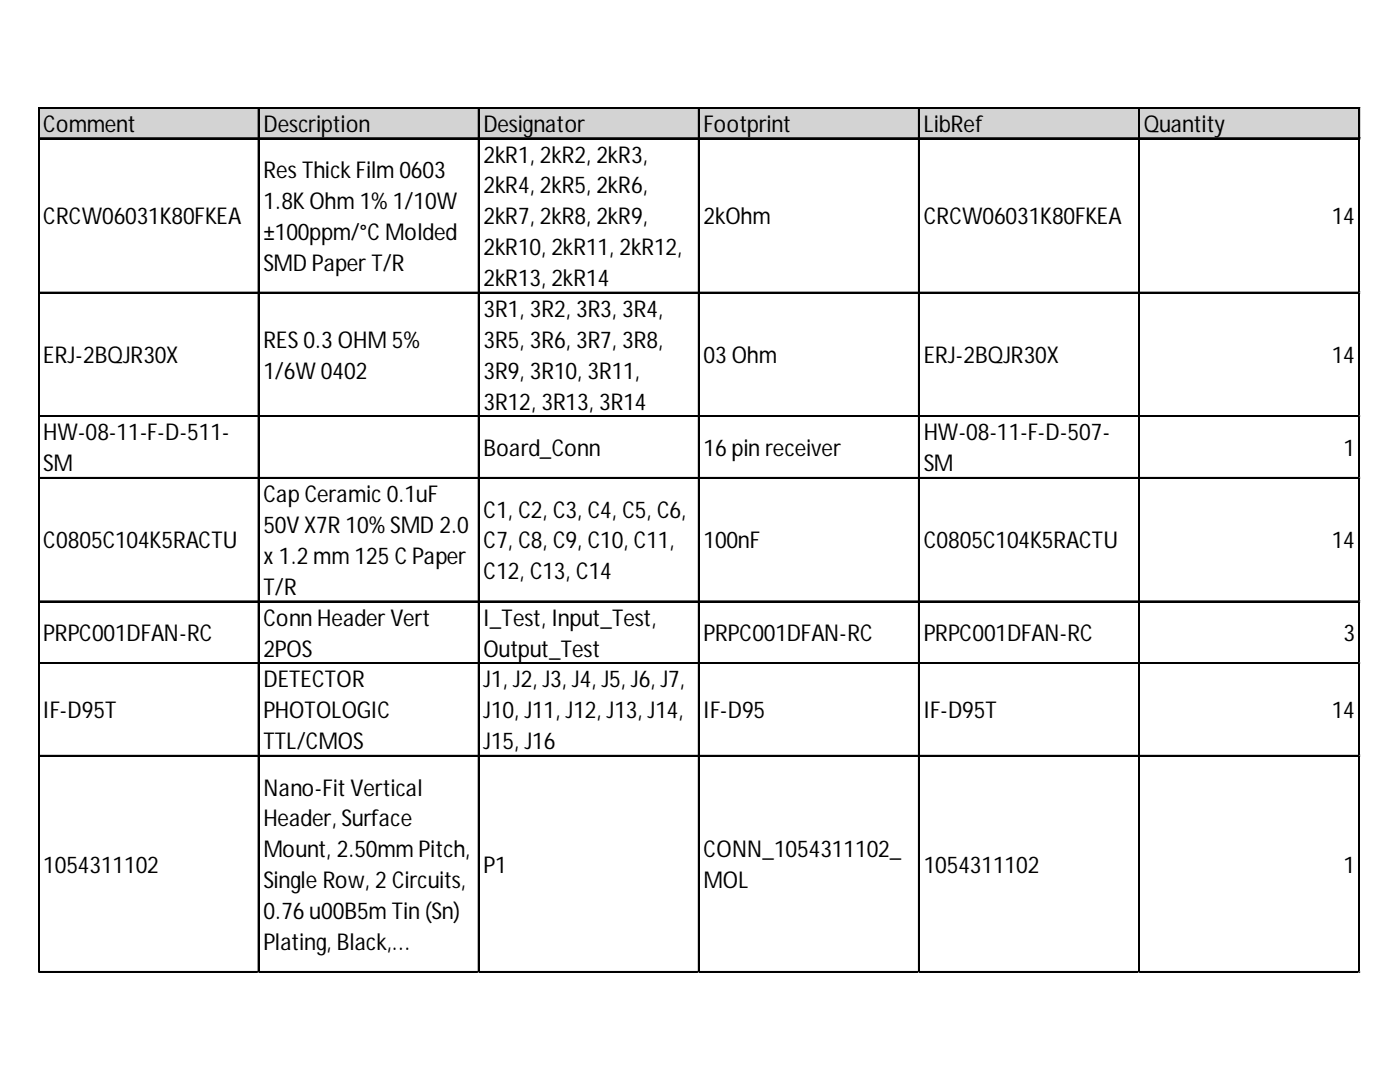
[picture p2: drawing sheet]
<svg xmlns="http://www.w3.org/2000/svg" width="279mm" height="216mm" viewBox="0 0 279 216" stroke-linecap="round" stroke-linejoin="round" font-family="sans-serif">
<defs><g id="words">
<g font-size="4.6">
<text x="8.6" y="26.3">Comment</text>
<text x="52.6" y="26.3">Description</text>
<text x="96.5" y="26.3">Designator</text>
<text x="140.4" y="26.3">Footprint</text>
<text x="184.3" y="26.3">LibRef</text>
<text x="228.3" y="26.3">Quantity</text>
<text x="52.6" y="35.5">Res Thick Film 0603</text>
<text x="96.5" y="32.4">2kR1, 2kR2, 2kR3,</text>
<text x="52.6" y="41.7">1.8K Ohm 1% 1/10W</text>
<text x="96.5" y="38.6">2kR4, 2kR5, 2kR6,</text>
<text x="8.6" y="44.8">CRCW06031K80FKEA</text>
<text x="52.6" y="47.8">±100ppm/°C Molded</text>
<text x="96.5" y="44.8">2kR7, 2kR8, 2kR9,</text>
<text x="140.4" y="44.8">2kOhm</text>
<text x="184.3" y="44.8">CRCW06031K80FKEA</text>
<text x="265.8" y="44.8">14</text>
<text x="52.6" y="54">SMD Paper T/R</text>
<text x="96.5" y="50.9">2kR10, 2kR11, 2kR12,</text>
<text x="96.5" y="57.1">2kR13, 2kR14</text>
<text x="96.5" y="63.2">3R1, 3R2, 3R3, 3R4,</text>
<text x="52.6" y="69.4">RES 0.3 OHM 5%</text>
<text x="96.5" y="69.4">3R5, 3R6, 3R7, 3R8,</text>
<text x="8.6" y="72.5">ERJ-2BQJR30X</text>
<text x="52.6" y="75.6">1/6W 0402</text>
<text x="96.5" y="75.6">3R9, 3R10, 3R11,</text>
<text x="140.4" y="72.5">03 Ohm</text>
<text x="184.3" y="72.5">ERJ-2BQJR30X</text>
<text x="265.8" y="72.5">14</text>
<text x="96.5" y="81.7">3R12, 3R13, 3R14</text>
<text x="8.6" y="87.9">HW-08-11-F-D-511-</text>
<text x="184.3" y="87.9">HW-08-11-F-D-507-</text>
<text x="8.6" y="94">SM</text>
<text x="96.5" y="91">Board_Conn</text>
<text x="140.4" y="91">16 pin receiver</text>
<text x="184.3" y="94">SM</text>
<text x="268.1" y="91">1</text>
<text x="52.6" y="100.2">Cap Ceramic 0.1uF</text>
<text x="52.6" y="106.4">50V X7R 10% SMD 2.0</text>
<text x="96.5" y="103.3">C1, C2, C3, C4, C5, C6,</text>
<text x="8.6" y="109.4">C0805C104K5RACTU</text>
<text x="52.6" y="112.5">x 1.2 mm 125 C Paper</text>
<text x="96.5" y="109.4">C7, C8, C9, C10, C11,</text>
<text x="140.4" y="109.4">100nF</text>
<text x="184.3" y="109.4">C0805C104K5RACTU</text>
<text x="265.8" y="109.4">14</text>
<text x="52.6" y="118.7">T/R</text>
<text x="96.5" y="115.6">C12, C13, C14</text>
<text x="52.6" y="124.8">Conn Header Vert</text>
<text x="96.5" y="124.8">I_Test, Input_Test,</text>
<text x="8.6" y="127.9">PRPC001DFAN-RC</text>
<text x="52.6" y="131">2POS</text>
<text x="96.5" y="131">Output_Test</text>
<text x="140.4" y="127.9">PRPC001DFAN-RC</text>
<text x="184.3" y="127.9">PRPC001DFAN-RC</text>
<text x="268.1" y="127.9">3</text>
<text x="52.6" y="137.2">DETECTOR</text>
<text x="96.5" y="137.2">J1, J2, J3, J4, J5, J6, J7,</text>
<text x="8.6" y="143.3">IF-D95T</text>
<text x="52.6" y="143.3">PHOTOLOGIC</text>
<text x="96.5" y="143.3">J10, J11, J12, J13, J14,</text>
<text x="140.4" y="143.3">IF-D95</text>
<text x="184.3" y="143.3">IF-D95T</text>
<text x="265.8" y="143.3">14</text>
<text x="52.6" y="149.5">TTL/CMOS</text>
<text x="96.5" y="149.5">J15, J16</text>
<text x="52.6" y="158.7">Nano-Fit Vertical</text>
<text x="52.6" y="164.9">Header, Surface</text>
<text x="52.6" y="171.1">Mount, 2.50mm Pitch,</text>
<text x="140.4" y="171.1">CONN_1054311102_</text>
<text x="8.6" y="174.1">1054311102</text>
<text x="52.6" y="177.2">Single Row, 2 Circuits,</text>
<text x="96.5" y="174.1">P1</text>
<text x="140.4" y="177.2">MOL</text>
<text x="184.3" y="174.1">1054311102</text>
<text x="268.1" y="174.1">1</text>
<text x="52.6" y="183.4">0.76 u00B5m Tin (Sn)</text>
<text x="52.6" y="189.5">Plating, Black,...</text>
</g>
</g></defs>
<path d="M7.8 21.6h263.7v6.2h-263.7z" fill="#d3d3d3"/>
<g fill="none" stroke="#000" stroke-width=".26">
<path d="M7.6 21.4v172.7M7.7 21.4v172.7M7.9 21.4h263.5M7.9 21.5h263.5M7.9 27.5h263.5M7.9 27.6h263.5M51.5 21.6v172.5M51.7 21.6v172.5M95.5 21.6v172.5M95.6 21.6v172.5M139.4 21.6v172.5M139.5 21.6v172.5"/>
<path d="M183.3 21.6v172.5M183.4 21.6v172.5M227.2 21.6v172.5M227.4 21.6v172.5M271.2 21.6v172.5M271.3 21.6v172.5M7.9 58.3h263.5M7.9 58.5h263.5M7.9 83h263.5M7.9 83.1h263.5M7.9 95.3h263.5M7.9 95.4h263.5"/>
<path d="M7.9 119.9h263.5M7.9 120.1h263.5M7.9 132.3h263.5M7.9 132.4h263.5M7.9 150.7h263.5M7.9 150.9h263.5M7.9 193.9h263.5M7.9 194h263.5"/>
</g>
<path d="M7.6 194.1v.1" fill="none" stroke="#e0e0e0" stroke-width=".26"/>
<path d="M7.6 194.1l.3 .1z" fill="#e0e0e0"/>
<path d="M51.5 194.1v.1" fill="none" stroke="#e0e0e0" stroke-width=".26"/>
<path d="M51.5 194.1l.3 .1z" fill="#e0e0e0"/>
<path d="M95.5 194.1v.1" fill="none" stroke="#e0e0e0" stroke-width=".26"/>
<path d="M95.5 194.1l.2 .1z" fill="#e0e0e0"/>
<path d="M139.4 194.1v.1" fill="none" stroke="#e0e0e0" stroke-width=".26"/>
<path d="M139.4 194.1l.2 .1z" fill="#e0e0e0"/>
<path d="M183.3 194.1v.1" fill="none" stroke="#e0e0e0" stroke-width=".26"/>
<path d="M183.3 194.1l.3 .1z" fill="#e0e0e0"/>
<path d="M227.2 194.1v.1" fill="none" stroke="#e0e0e0" stroke-width=".26"/>
<path d="M227.2 194.1l.3 .1z" fill="#e0e0e0"/>
<path d="M271.2 194.1v.1" fill="none" stroke="#e0e0e0" stroke-width=".26"/>
<path d="M271.2 194.1l.2 .1z" fill="#e0e0e0"/>
<path d="M271.4 58.3h.1" fill="none" stroke="#e0e0e0" stroke-width=".26"/>
<path d="M271.4 58.3l.1 .3z" fill="#e0e0e0"/>
<path d="M271.4 83h.1" fill="none" stroke="#e0e0e0" stroke-width=".26"/>
<path d="M271.4 83l.1 .2z" fill="#e0e0e0"/>
<path d="M271.4 95.3h.1" fill="none" stroke="#e0e0e0" stroke-width=".26"/>
<path d="M271.4 95.3l.1 .2z" fill="#e0e0e0"/>
<path d="M271.4 119.9h.1" fill="none" stroke="#e0e0e0" stroke-width=".26"/>
<path d="M271.4 119.9l.1 .3z" fill="#e0e0e0"/>
<path d="M271.4 132.3h.1" fill="none" stroke="#e0e0e0" stroke-width=".26"/>
<path d="M271.4 132.3l.1 .2z" fill="#e0e0e0"/>
<path d="M271.4 150.7h.1" fill="none" stroke="#e0e0e0" stroke-width=".26"/>
<path d="M271.4 150.7l.1 .3z" fill="#e0e0e0"/>
<path d="M271.4 193.9h.1" fill="none" stroke="#e0e0e0" stroke-width=".26"/>
<path d="M271.4 193.9l.1 .2z" fill="#e0e0e0"/>
<use href="#words"/>
</svg>
